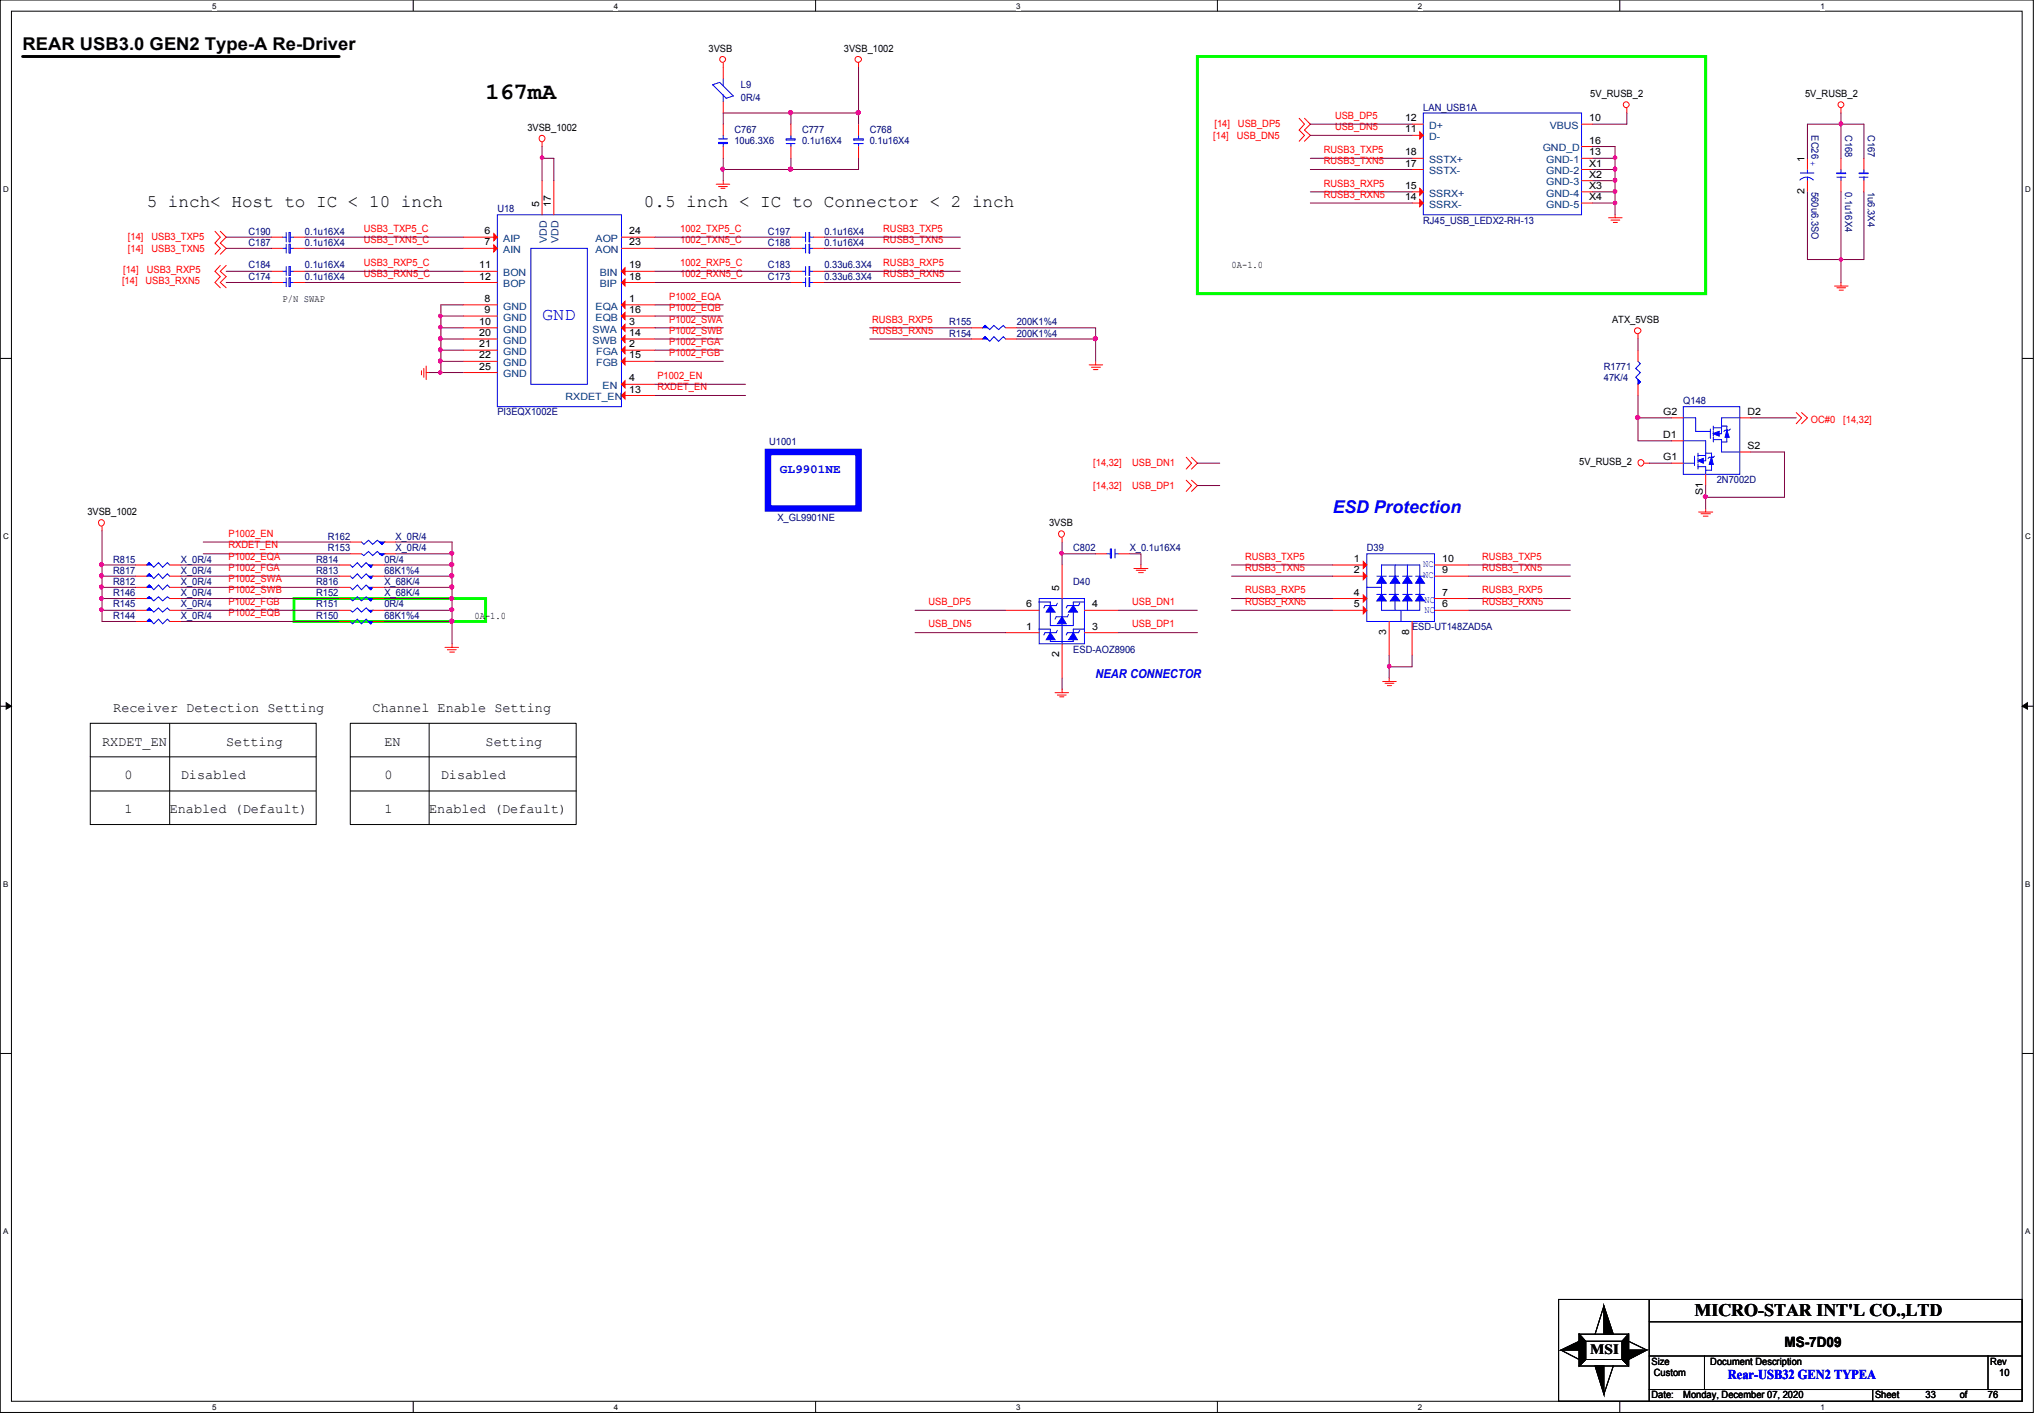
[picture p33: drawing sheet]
<svg xmlns="http://www.w3.org/2000/svg" width="294mm" height="204mm" viewBox="0 0 294 204" stroke-linecap="round" stroke-linejoin="round" font-family="sans-serif">
<defs><g id="words">
<text font-size="3.4" x="69.9" y="14.2">167mA</text>
<g font-size="2.5">
<text x="3.3" y="7.2">REAR USB3.0 GEN2 Type-A Re-Driver</text>
<text x="21.1" y="29.7">5 inch&lt; Host to IC &lt; 10 inch</text>
<text x="92.7" y="29.7">0.5 inch &lt; IC to Connector &lt; 2 inch</text>
<text x="243.9" y="189.3">MICRO-STAR INT'L CO.,LTD</text>
</g>
<g font-size="2.5" fill="#00f">
<text x="78" y="46">GND</text>
<text x="191.8" y="73.8">ESD Protection</text>
</g>
<g font-size="2">
<text x="228.9" y="194.7">MSI</text>
<text x="256.8" y="193.7">MS-7D09</text>
</g>
<g font-size="1.9">
<text x="14.7" y="107.3">RXDET_EN</text>
<text x="16.3" y="102.4">Receiver Detection Setting</text>
<text x="32.6" y="107.3">Setting</text>
<text x="53.6" y="102.4">Channel Enable Setting</text>
<text x="55.3" y="107.3">EN</text>
<text x="69.9" y="107.3">Setting</text>
<text x="17.9" y="112.1">0</text>
<text x="26" y="112.1">Disabled</text>
<text x="55.3" y="112.1">0</text>
<text x="63.5" y="112.1">Disabled</text>
<text x="17.9" y="117">1</text>
<text x="24.4" y="117">Enabled (Default)</text>
<text x="55.3" y="117">1</text>
<text x="61.8" y="117">Enabled (Default)</text>
</g>
<text font-size="1.9" fill="#00f" x="248.7" y="198.4">Rear-USB32 GEN2 TYPEA</text>
<g font-size="1.8" fill="#00f">
<text x="112.2" y="68.1">GL9901NE</text>
<text x="157.7" y="97.5">NEAR CONNECTOR</text>
</g>
<g font-size="1.4">
<text x="102" y="7.5">3VSB</text>
<text x="121.5" y="7.5">3VSB_1002</text>
<text x="202.2" y="17.4">12</text>
<text x="228.7" y="17.4">10</text>
<text x="228.9" y="14">5V_RUSB_2</text>
<text x="259.8" y="14">5V_RUSB_2</text>
<text x="75.9" y="18.8">3VSB_1002</text>
<text x="202.2" y="22.4">18</text>
<text x="202.2" y="24">17</text>
<text x="202.2" y="19">11</text>
<text x="228.7" y="22.4">13</text>
<text x="228.7" y="20.7">16</text>
<text x="228.7" y="24">X1</text>
<text x="259.7" y="23.3" transform="rotate(-90 259.7 23.3)">1</text>
<text x="77.6" y="29.8" transform="rotate(-90 77.6 29.8)">5</text>
<text x="79.3" y="29.8" transform="rotate(-90 79.3 29.8)">17</text>
<text x="202.2" y="27.2">15</text>
<text x="202.2" y="28.8">14</text>
<text x="228.7" y="25.6">X2</text>
<text x="228.7" y="27.2">X3</text>
<text x="228.7" y="28.8">X4</text>
<text x="259.7" y="27.9" transform="rotate(-90 259.7 27.9)">2</text>
<text x="69.7" y="33.7">6</text>
<text x="69.7" y="35.3">7</text>
<text x="90.5" y="33.7">24</text>
<text x="90.5" y="35.3">23</text>
<text x="69" y="38.6">11</text>
<text x="69" y="40.2">12</text>
<text x="90.5" y="40.2">18</text>
<text x="90.5" y="38.6">19</text>
<text x="177.2" y="38.6">0A-1.0</text>
<text x="40.7" y="43.5">P/N SWAP</text>
<text x="69" y="46.7">10</text>
<text x="69.7" y="43.4">8</text>
<text x="69.7" y="45">9</text>
<text x="90.5" y="43.4">1</text>
<text x="90.5" y="46.7">3</text>
<text x="90.5" y="45">16</text>
<text x="232" y="46.5">ATX_5VSB</text>
<text x="69" y="48.3">20</text>
<text x="69" y="53.2">25</text>
<text x="69" y="51.6">22</text>
<text x="69" y="50">21</text>
<text x="90.5" y="50">2</text>
<text x="90.5" y="48.3">14</text>
<text x="90.5" y="51.6">15</text>
<text x="90.5" y="54.9">4</text>
<text x="90.5" y="56.5">13</text>
<text x="239.4" y="59.7">G2</text>
<text x="251.5" y="59.7">D2</text>
<text x="239.4" y="63">D1</text>
<text x="251.5" y="64.6">S2</text>
<text x="227.3" y="66.9">5V_RUSB_2</text>
<text x="239.4" y="66.2">G1</text>
<text x="245.1" y="71.2" transform="rotate(-90 245.1 71.2)">S1</text>
<text x="12.6" y="74.1">3VSB_1002</text>
<text x="151" y="75.7">3VSB</text>
<text x="194.9" y="80.9">1</text>
<text x="194.9" y="82.5">2</text>
<text x="207.6" y="82.5">9</text>
<text x="207.6" y="80.9">10</text>
<text x="68.3" y="89.1">0A-1.0</text>
<text x="147.7" y="87.4">6</text>
<text x="152.4" y="85" transform="rotate(-90 152.4 85)">5</text>
<text x="157.2" y="87.4">4</text>
<text x="194.9" y="85.7">4</text>
<text x="194.9" y="87.4">5</text>
<text x="207.6" y="87.4">6</text>
<text x="207.6" y="85.7">7</text>
<text x="147.7" y="90.6">1</text>
<text x="152.4" y="94.6" transform="rotate(-90 152.4 94.6)">2</text>
<text x="157.2" y="90.6">3</text>
<text x="199.5" y="91.4" transform="rotate(-90 199.5 91.4)">3</text>
<text x="202.8" y="91.4" transform="rotate(-90 202.8 91.4)">8</text>
<text x="237.7" y="196.3">Size</text>
<text x="238" y="198">Custom</text>
<text x="246.2" y="196.3">Document Description</text>
<text x="286.5" y="196.3">Rev</text>
<text x="287.7" y="198">10</text>
<text x="237.7" y="201.2">Date:</text>
<text x="242.3" y="201.2">Monday, December 07, 2020</text>
<text x="269.9" y="201.2">Sheet</text>
<text x="277.2" y="201.2">33</text>
<text x="282.1" y="201.2">of</text>
<text x="286.1" y="201.2">76</text>
</g>
<g font-size="1.4" fill="#000080">
<text x="106.6" y="12.6">L9</text>
<text x="106.6" y="14.6">0R/4</text>
<text x="204.8" y="15.9">LAN_USB1A</text>
<text x="105.7" y="19.1">C767</text>
<text x="105.7" y="20.7">10u6.3X6</text>
<text x="115.4" y="19.1">C777</text>
<text x="115.4" y="20.7">0.1u16X4</text>
<text x="125.2" y="19.1">C768</text>
<text x="125.2" y="20.7">0.1u16X4</text>
<text x="260.7" y="19.5" transform="rotate(90 260.7 19.5)">EC26 +</text>
<text x="265.6" y="19.5" transform="rotate(90 265.6 19.5)">C168</text>
<text x="268.9" y="19.5" transform="rotate(90 268.9 19.5)">C167</text>
<text x="260.7" y="27.6" transform="rotate(90 260.7 27.6)">560u6.3SO</text>
<text x="265.6" y="27.6" transform="rotate(90 265.6 27.6)">0.1u16X4</text>
<text x="268.9" y="27.6" transform="rotate(90 268.9 27.6)">1u6.3X4</text>
<text x="35.8" y="33.8">C190</text>
<text x="35.8" y="35.4">C187</text>
<text x="43.9" y="33.8">0.1u16X4</text>
<text x="43.9" y="35.4">0.1u16X4</text>
<text x="71.6" y="30.5">U18</text>
<text x="110.5" y="35.4">C188</text>
<text x="110.5" y="33.8">C197</text>
<text x="118.7" y="35.4">0.1u16X4</text>
<text x="118.7" y="33.8">0.1u16X4</text>
<text x="204.8" y="32.2">RJ45_USB_LEDX2-RH-13</text>
<text x="35.8" y="40.3">C174</text>
<text x="35.8" y="38.6">C184</text>
<text x="43.9" y="40.3">0.1u16X4</text>
<text x="43.9" y="38.6">0.1u16X4</text>
<text x="110.5" y="40.3">C173</text>
<text x="110.5" y="38.6">C183</text>
<text x="118.7" y="40.3">0.33u6.3X4</text>
<text x="118.7" y="38.6">0.33u6.3X4</text>
<text x="136.6" y="46.7">R155</text>
<text x="146.3" y="46.7">200K1%4</text>
<text x="136.6" y="48.4">R154</text>
<text x="146.3" y="48.4">200K1%4</text>
<text x="230.8" y="53.3">R1771</text>
<text x="71.6" y="59.8">PI3EQX1002E</text>
<text x="230.8" y="54.9">47K/4</text>
<text x="242.3" y="58.2">Q148</text>
<text x="110.7" y="64">U1001</text>
<text x="247.1" y="69.5">2N7002D</text>
<text x="47.2" y="77.6">R162</text>
<text x="56.9" y="77.6">X_0R/4</text>
<text x="111.9" y="75">X_GL9901NE</text>
<text x="16.3" y="80.9">R815</text>
<text x="16.3" y="82.5">R817</text>
<text x="26" y="80.9">X_0R/4</text>
<text x="26" y="82.5">X_0R/4</text>
<text x="45.5" y="80.9">R814</text>
<text x="45.5" y="82.5">R813</text>
<text x="47.2" y="79.2">R153</text>
<text x="55.3" y="80.9">0R/4</text>
<text x="55.3" y="82.5">68K1%4</text>
<text x="56.9" y="79.2">X_0R/4</text>
<text x="154.5" y="79.2">C802</text>
<text x="162.6" y="79.2">X_0.1u16X4</text>
<text x="196.7" y="79.2">D39</text>
<text x="16.3" y="87.4">R145</text>
<text x="16.3" y="84.2">R812</text>
<text x="16.3" y="89.1">R144</text>
<text x="16.3" y="85.8">R146</text>
<text x="26" y="87.4">X_0R/4</text>
<text x="26" y="84.2">X_0R/4</text>
<text x="26" y="89.1">X_0R/4</text>
<text x="26" y="85.8">X_0R/4</text>
<text x="45.5" y="87.4">R151</text>
<text x="45.5" y="84.2">R816</text>
<text x="45.5" y="85.8">R152</text>
<text x="45.5" y="89.1">R150</text>
<text x="55.3" y="87.4">0R/4</text>
<text x="55.3" y="84.2">X_68K/4</text>
<text x="55.3" y="85.8">X_68K/4</text>
<text x="55.3" y="89.1">68K1%4</text>
<text x="154.5" y="84.2">D40</text>
<text x="154.5" y="93.9">ESD-AOZ8906</text>
<text x="203.2" y="90.7">ESD-UT148ZAD5A</text>
</g>
<g font-size="1.4" fill="#f00">
<text x="192.1" y="17.1">USB_DP5</text>
<text x="174.6" y="20">[14]</text>
<text x="174.8" y="18.3">[14]</text>
<text x="178" y="20">USB_DN5</text>
<text x="178.2" y="18.3">USB_DP5</text>
<text x="190.5" y="22">RUSB3_TXP5</text>
<text x="190.5" y="23.6">RUSB3_TXN5</text>
<text x="192.1" y="18.7">USB_DN5</text>
<text x="190.5" y="26.8">RUSB3_RXP5</text>
<text x="190.5" y="28.4">RUSB3_RXN5</text>
<text x="18.4" y="34.5">[14]</text>
<text x="21.8" y="34.5">USB3_TXP5</text>
<text x="52.4" y="35">USB3_TXN5_C</text>
<text x="52.4" y="33.4">USB3_TXP5_C</text>
<text x="97.9" y="35">1002_TXN5_C</text>
<text x="97.9" y="33.4">1002_TXP5_C</text>
<text x="127.1" y="35">RUSB3_TXN5</text>
<text x="127.1" y="33.4">RUSB3_TXP5</text>
<text x="17.6" y="40.9">[14]</text>
<text x="17.7" y="39.3">[14]</text>
<text x="18.4" y="36.2">[14]</text>
<text x="21" y="40.9">USB3_RXN5</text>
<text x="21.1" y="39.3">USB3_RXP5</text>
<text x="21.8" y="36.2">USB3_TXN5</text>
<text x="52.4" y="39.9">USB3_RXN5_C</text>
<text x="52.4" y="38.3">USB3_RXP5_C</text>
<text x="97.9" y="39.9">1002_RXN5_C</text>
<text x="97.9" y="38.3">1002_RXP5_C</text>
<text x="127.1" y="39.9">RUSB3_RXN5</text>
<text x="127.1" y="38.3">RUSB3_RXP5</text>
<text x="96.3" y="43.1">P1002_EQA</text>
<text x="96.3" y="46.4">P1002_SWA</text>
<text x="96.3" y="44.7">P1002_EQB</text>
<text x="125.5" y="46.4">RUSB3_RXP5</text>
<text x="96.3" y="49.6">P1002_FGA</text>
<text x="96.3" y="48">P1002_SWB</text>
<text x="96.3" y="51.2">P1002_FGB</text>
<text x="125.5" y="48">RUSB3_RXN5</text>
<text x="94.6" y="56.1">RXDET_EN</text>
<text x="94.6" y="54.5">P1002_EN</text>
<text x="260.6" y="60.8">OC#0</text>
<text x="265.3" y="60.8">[14,32]</text>
<text x="157.4" y="67.1">[14,32]</text>
<text x="157.4" y="70.4">[14,32]</text>
<text x="162.9" y="67.1">USB_DN1</text>
<text x="162.9" y="70.4">USB_DP1</text>
<text x="32.9" y="77.2">P1002_EN</text>
<text x="32.9" y="82.1">P1002_FGA</text>
<text x="32.9" y="78.9">RXDET_EN</text>
<text x="32.9" y="80.5">P1002_EQA</text>
<text x="32.9" y="83.7">P1002_SWA</text>
<text x="179.2" y="82.1">RUSB3_TXN5</text>
<text x="179.2" y="80.5">RUSB3_TXP5</text>
<text x="213.3" y="82.1">RUSB3_TXN5</text>
<text x="213.3" y="80.5">RUSB3_TXP5</text>
<text x="32.9" y="88.6">P1002_EQB</text>
<text x="32.9" y="87">P1002_FGB</text>
<text x="32.9" y="85.3">P1002_SWB</text>
<text x="133.6" y="87">USB_DP5</text>
<text x="162.9" y="87">USB_DN1</text>
<text x="179.2" y="85.3">RUSB3_RXP5</text>
<text x="179.2" y="87">RUSB3_RXN5</text>
<text x="213.3" y="85.3">RUSB3_RXP5</text>
<text x="213.3" y="87">RUSB3_RXN5</text>
<text x="133.6" y="90.3">USB_DN5</text>
<text x="162.9" y="90.3">USB_DP1</text>
</g>
<g font-size="1.4" fill="#004080">
<text x="205.7" y="23.5">SSTX+</text>
<text x="205.7" y="20.2">D-</text>
<text x="205.7" y="18.5">D+</text>
<text x="222" y="21.8">GND_D</text>
<text x="222.5" y="23.5">GND-1</text>
<text x="223.1" y="18.5">VBUS</text>
<text x="205.7" y="25.1">SSTX-</text>
<text x="205.7" y="28.3">SSRX+</text>
<text x="205.7" y="29.9">SSRX-</text>
<text x="222.5" y="25.1">GND-2</text>
<text x="222.5" y="26.7">GND-3</text>
<text x="222.5" y="28.3">GND-4</text>
<text x="222.5" y="29.9">GND-5</text>
<text x="72.4" y="34.8">AIP</text>
<text x="78.7" y="35" transform="rotate(-90 78.7 35)">VDD</text>
<text x="80.4" y="35" transform="rotate(-90 80.4 35)">VDD</text>
<text x="85.7" y="34.8">AOP</text>
<text x="72.4" y="39.7">BON</text>
<text x="72.4" y="36.4">AIN</text>
<text x="72.4" y="41.3">BOP</text>
<text x="85.7" y="36.4">AON</text>
<text x="86.3" y="41.3">BIP</text>
<text x="86.3" y="39.7">BIN</text>
<text x="72.4" y="47.8">GND</text>
<text x="72.4" y="44.5">GND</text>
<text x="72.4" y="46.1">GND</text>
<text x="85.3" y="47.8">SWA</text>
<text x="85.7" y="44.5">EQA</text>
<text x="85.7" y="46.1">EQB</text>
<text x="72.4" y="49.4">GND</text>
<text x="72.4" y="52.7">GND</text>
<text x="72.4" y="51.1">GND</text>
<text x="85.3" y="49.4">SWB</text>
<text x="85.8" y="51.1">FGA</text>
<text x="85.8" y="52.7">FGB</text>
<text x="72.4" y="54.3">GND</text>
<text x="81.4" y="57.6">RXDET_EN</text>
<text x="86.7" y="56">EN</text>
</g>
<g font-size="1.4" fill="#00f">
<text x="204.8" y="81.5">NC</text>
<text x="204.8" y="83.1">NC</text>
<text x="205" y="86.8">NC</text>
<text x="205" y="88.2">NC</text>
</g>
<g font-size="1.1">
<text x="30.5" y="1.3">5</text>
<text x="88.3" y="1.3">4</text>
<text x="146.3" y="1.3">3</text>
<text x="204.1" y="1.3">2</text>
<text x="262" y="1.3">1</text>
<text x=".5" y="27.6">D</text>
<text x="291.5" y="27.6">D</text>
<text x=".5" y="77.6">C</text>
<text x="291.5" y="77.6">C</text>
<text x=".5" y="127.6">B</text>
<text x="291.5" y="127.6">B</text>
<text x=".5" y="177.5">A</text>
<text x="291.5" y="177.5">A</text>
<text x="30.5" y="202.9">5</text>
<text x="88.3" y="202.9">4</text>
<text x="146.3" y="202.9">3</text>
<text x="204.1" y="202.9">2</text>
<text x="262" y="202.9">1</text>
</g>
</g></defs>
<path d="M0 0h292.7v203.2h-292.7zM1.6 1.6h289.4v200h-289.4z" fill="none" stroke="#000" stroke-width=".14"/>
<g fill="#fff">
<path d="M30.5 .3h.6v1.2h-.6z"/>
<path d="M30.5 201.9h.6v1.2h-.6z"/>
</g>
<path d="M59.5 0v1.6M59.5 201.6v1.6" fill="none" stroke="#000" stroke-width=".14"/>
<g fill="#fff">
<path d="M88.3 .3h.6v1.2h-.6z"/>
<path d="M88.3 201.9h.6v1.2h-.6z"/>
</g>
<path d="M117.4 0v1.6M117.4 201.6v1.6" fill="none" stroke="#000" stroke-width=".14"/>
<g fill="#fff">
<path d="M146.3 .3h.6v1.2h-.6z"/>
<path d="M146.3 201.9h.6v1.2h-.6z"/>
</g>
<path d="M175.2 0v1.6M175.2 201.6v1.6" fill="none" stroke="#000" stroke-width=".14"/>
<g fill="#fff">
<path d="M204.1 .3h.6v1.2h-.6z"/>
<path d="M204.1 201.9h.6v1.2h-.6z"/>
</g>
<path d="M233.1 0v1.6M233.1 201.6v1.6" fill="none" stroke="#000" stroke-width=".14"/>
<g fill="#fff">
<path d="M262 .3h.6v1.2h-.6z"/>
<path d="M262 201.9h.6v1.2h-.6z"/>
<path d="M.5 26.6h.7v1.3h-.7z"/>
<path d="M291.5 26.6h.7v1.3h-.7z"/>
<path d="M.5 76.5h.7v1.3h-.7z"/>
<path d="M291.5 76.5h.7v1.3h-.7z"/>
</g>
<path d="M0 51.6h1.6M291 51.6h1.7" fill="none" stroke="#000" stroke-width=".14"/>
<g fill="#fff">
<path d="M.5 126.6h.6v1.2h-.6z"/>
<path d="M291.5 126.6h.6v1.2h-.6z"/>
</g>
<path d="M0 101.6h1.6M.9 101.1l.7 .5-.7 .4zM291 101.6h1.7M291 101.6l.8-.5v.9z" fill="none" stroke="#000" stroke-width=".14"/>
<path d="M.9 101.1l.7 .5-.7 .4zM291 101.6l.8-.5v.9z" fill="#000"/>
<g fill="#fff">
<path d="M.5 176.5h.6v1.3h-.6z"/>
<path d="M291.5 176.5h.6v1.3h-.6z"/>
</g>
<g fill="none" stroke="#000" stroke-width=".14">
<path d="M13 113.8h32.5M13 108.9h32.5M13 104.1h32.5v14.5h-32.5zM24.4 104.1v14.5M50.4 113.8h32.5M50.4 108.9h32.5M50.4 104.1h32.5v14.5h-32.5zM61.8 104.1v14.5M0 151.6h1.6M291 151.6h1.7M224.3 186.9h66.7v14.7h-66.7zM224.7 194.2l2.6-1.2v1.2z"/>
<path d="M224.7 194.2l2.6 1.4M227.3 191.9l.9 1.1v2.6l-.9 .9zM227.3 191.9l.9 1.1M227.3 191.9h7.1v4.6h-7.1zM228.2 195.6l-.9 .9M228.2 193h5.3v2.6h-5.3zM229.6 196.5h1.2v4.1zM230.8 187.9l1.4 4h-1.4zM230.8 187.9l-1.2 4M232.2 196.5l-1.4 4.1M233.5 195.6l.9 .9M234.4 193l2.6 1.2"/>
<path d="M234.4 194.2h2.6l-2.6 1.4zM234.4 191.9v4.6l-.9-.9v-2.6zM234.4 191.9l-.9 1.1M237.4 199.9h53.6M237.4 195.1h53.6M237.4 190.2h53.6M237.4 186.9v14.7M245.3 195.1v4.8M269.5 199.9v1.7M286.1 195.1v4.8"/>
</g>
<path d="M3.3 8.1h45.5" fill="none" stroke="#000" stroke-width=".42"/>
<path d="M172.3 8.1h73.2v34.1h-73.2zM42.3 86.1h27.6v3.3h-27.6z" fill="none" stroke="#0f0" stroke-width=".42"/>
<g fill="none" stroke="#f00" stroke-width=".14">
<path d="M104.1 9.1v.6M104.1 17.9v1.6M123.6 9.1v.6M187 17l.7 .9-.7 .8 .7 .8-.7 .8M187.7 17l.9 .9-.9 .8 .9 .8-.9 .8M234.1 15.6v.7M265 15.6v.7M30.9 33.3l.8 .8-.8 .9 .8 .7-.8 .9M31.7 33.3l.9 .8-.9 .9 .9 .7-.9 .9M31.7 38.2l-.8 .8 .8 .8-.8 .8 .8 .8M32.6 38.2l-.9 .8 .9 .8-.9 .8 .9 .8M78 20.5v.6"/>
<path d="M103.1 26.5h1.9M103.4 26.8h1.3M103.8 27.1h.6M104.1 26v.5M104.1 21.1v1.7M113.8 39h1.6M117.1 39h1.6M203.2 22.8h1.7M203.2 24.4h1.7M231.5 31.3h2M231.9 31.7h1.2M232.2 32h.6"/>
<path d="M232.5 30.9v.4M260.1 22.8v1.6M260.1 26v1.6M265 22.8v1.6M265 26v1.6M60.7 53.3v.6M61 53v1.3M61.3 53.6h.5M61.3 52.7v1.9M113.8 40.6h1.6M117.1 40.6h1.6M156.8 52.5h1.9"/>
<path d="M157.1 52.8h1.3M157.4 53.2h.6M157.7 52v.5M235.8 48.1v.7M258.5 59.4l.8 .7-.8 .9M259.3 59.4l.8 .7-.8 .9M264 41.1h2M264.4 41.4h1.2M264.7 41.7h.6M265 40.6v.5M14.7 75.8v.6M152.9 77.4v.6"/>
<path d="M157.7 79.7h1.6M161 79.7h1.6M170.7 65.8l.8 .8-.8 .9M170.7 69.1l.8 .8-.8 .8M171.5 65.8l.8 .8-.8 .9M171.5 69.1l.8 .8-.8 .8M236.7 66.6h.7M244.5 73.7h2M244.8 73.9h1.4M245.2 74.3h.6M245.5 73.2v.5M64 93.1h2"/>
<path d="M64.4 93.5h1.3M64.7 93.8h.7M65.1 92.6v.5M151.8 99.7h2M152.2 100h1.3M152.9 99.1v.6M163.2 81.8h2M163.5 82h1.4M163.9 82.4h.7M164.2 81.3v.5M199 98h2M199.3 98.3h1.3"/>
<path d="M199.7 98.6h.6M199.9 97.5v.5M152.5 100.2h.6"/>
<circle cx="78" cy="19.9" r=".45"/>
<circle cx="104" cy="8.5" r=".42"/>
<circle cx="123.5" cy="8.5" r=".45"/>
<circle cx="234.1" cy="15.1" r=".42"/>
<circle cx="265" cy="15.1" r=".42"/>
<circle cx="235.7" cy="47.6" r=".45"/>
<circle cx="14.6" cy="75.2" r=".45"/>
<circle cx="152.8" cy="76.8" r=".45"/>
<circle cx="236.2" cy="66.6" r=".45"/>
</g>
<g fill="#000">
<path d="M224.7 194.2l2.6-1.2v1.2zM230.8 187.9l1.4 4h-1.4zM234.4 194.2h2.6l-2.6 1.4zM229.6 196.5h1.2v4.1z"/>
<path d="M227.3 191.9l.9 1.1v2.6l-.9 .9z" fill-rule="evenodd"/>
<path d="M227.3 191.9l.9 1.1v2.6l-.9 .9z" fill-rule="evenodd"/>
<path d="M227.3 191.9l.9 1.1v2.6l-.9 .9z" fill-rule="evenodd"/>
<path d="M234.4 191.9v4.6l-.9-.9v-2.6z" fill-rule="evenodd"/>
<path d="M234.4 191.9v4.6l-.9-.9v-2.6z" fill-rule="evenodd"/>
<path d="M234.4 191.9v4.6l-.9-.9v-2.6z" fill-rule="evenodd"/>
</g>
<g fill="none" stroke="#00f" stroke-width=".14">
<path d="M103.4 20h1.3M104.1 19.5v.5M204.9 16.3h22.7v14.6h-22.7zM103.4 20.5h1.3v.2h-1.3zM104.1 20.7v.4M115.4 39h.6M116 40v1.2M116 38.4v1.2M116.5 40v1.2zM116.5 38.4v1.2zM116.5 39h.6M259 25.9a1.33 1.33 0 0 1 2 0"/>
<path d="M259.1 24.9h2M260.1 25.5v.5M260.1 24.4v.5M264.4 24.9h1.2v.1h-1.2zM264.4 25.5h1.2M265 24.4v.5M265 25.5v.5M115.4 40.6h.6M116.5 40.6h.6M159.3 79.7h.5M159.8 79h.2v1.3h-.2zM160.5 79v1.3"/>
<path d="M160.5 79.7h.5"/>
</g>
<path d="M204.3 27.1l.6 .5-.6 .5z" fill="#f00"/>
<path d="M203.2 27.6h1.7M204.3 27.1l.6 .5-.6 .5z" fill="none" stroke="#f00" stroke-width=".14"/>
<path d="M204.3 28.7l.6 .5-.6 .5z" fill="#f00"/>
<path d="M227.6 17.9h1.6M203.2 29.2h1.7M204.3 28.7l.6 .5-.6 .5z" fill="none" stroke="#f00" stroke-width=".14"/>
<path d="M204.3 19l.6 .5-.6 .5z" fill="#f00"/>
<path d="M203.2 19.5h1.7M203.2 17.9h1.7M204.3 19l.6 .5-.6 .5zM227.6 22.8h1.6M227.6 21.1h1.6M227.6 24.4h1.6M227.6 26h1.6M227.6 27.6h1.6M227.6 29.2h1.6" fill="none" stroke="#f00" stroke-width=".14"/>
<path d="M244.4 66.3l.8-.3v.6z" fill-rule="evenodd" fill="#00f"/>
<g fill="none" stroke="#00f" stroke-width=".14">
<path d="M242.3 60.1h1.8v2h2.1M242.3 66.6h1.6M242.3 63.4h3.2v2.1M243.9 65.6v1.4M244.4 65.5h1.1M244.4 67.1h1.1M244.4 66.3l.8-.3v.6zM244.4 66v.6M244.4 66.8v.7M244.4 65.2v.6M245.5 65.2h.8v2.5h-.8M245.5 65.5v.8h-.3"/>
<path d="M246.6 65.8h-.6l-.2 .2M247.8 63.2v1.8M248.5 61.3v2.3"/>
</g>
<path d="M246.6 62.4l.8-.3v.6z" fill-rule="evenodd" fill="#00f"/>
<path d="M246.2 61.7v1.4M246.6 62.4l.8-.3v.6zM246.6 62.1v.6M246.6 61.3v.6M246.6 62.9v.7M246.6 63.2h1.2M247.8 63.6h.7M247.8 60.1v2.3h-.4M247.8 61.3h.7M248.3 61.9l-.2 .2" fill="none" stroke="#00f" stroke-width=".14"/>
<path d="M248.5 61.9l.4 1h-.6l.2-1h.2z" fill-rule="evenodd" fill="#00f"/>
<path d="M246.6 61.6h1.2M248.5 61.9l.4 1h-.6l.2-1h.2zM249 61.7l-.1 .2h-.6" fill="none" stroke="#00f" stroke-width=".14"/>
<path d="M246.3 65.8l.3 1h-.6l.3-1h.2z" fill-rule="evenodd" fill="#00f"/>
<path d="M242.3 58.5h8.1v9.7h-8.1zM245.5 67.1v1.1M246.3 65.8l.3 1h-.6l.3-1h.2zM246.8 65.6l-.2 .2M247.8 60.1h2.6M247.8 65h2.6M50.4 87.8l.4 .3 .6-.6 .6 .6 .7-.6 .7 .6 .2-.3" fill="none" stroke="#00f" stroke-width=".14"/>
<path d="M240.6 60.1h1.7M240.6 63.4h1.7M240.6 66.6h1.7M245.5 68.2v1.7M250.4 65h1.6M250.4 60.1h1.6" fill="none" stroke="#f00" stroke-width=".14"/>
<path d="M53 87.8h.6l-.2 .3z" fill-rule="evenodd" fill="#00f"/>
<path d="M21.1 87.8l.4-.3 .6 .6 .7-.6 .6 .6 .7-.6 .3 .3M53 87.8h.6l-.2 .3z" fill="none" stroke="#00f" stroke-width=".14"/>
<path d="M48.8 87.8h1.6M53.6 87.8h1.7" fill="none" stroke="#f00" stroke-width=".14"/>
<path d="M21.5 87.5l.3 .3h-.7l.4-.3 .3 .3z" fill-rule="evenodd" fill="#00f"/>
<path d="M21.5 87.5l.3 .3h-.7l.4-.3 .3 .3zM50.4 84.5l.4 .3 .6-.6 .6 .6 .7-.6 .7 .6 .2-.3" fill="none" stroke="#00f" stroke-width=".14"/>
<path d="M19.5 87.8h1.6M24.4 87.8h1.6" fill="none" stroke="#f00" stroke-width=".14"/>
<path d="M53 84.5h.6l-.2 .3z" fill-rule="evenodd" fill="#00f"/>
<path d="M41.2 40v1.2M41.6 40h.2v1.2h-.2zM40.7 40.6h.5M41.8 40.6h.5M21.1 81.3l.4-.4 .6 .7 .7-.7 .6 .7 .7-.7 .3 .4M53 84.5h.6l-.2 .3z" fill="none" stroke="#00f" stroke-width=".14"/>
<path d="M39.1 40.6h1.6M42.3 40.6h1.6M48.8 84.5h1.6M53.6 84.5h1.7" fill="none" stroke="#f00" stroke-width=".14"/>
<path d="M21.5 80.9l.3 .4h-.7l.4-.4 .3 .4z" fill-rule="evenodd" fill="#00f"/>
<path d="M21.1 84.5l.4-.3 .6 .6 .7-.6 .6 .6 .7-.6 .3 .3M21.5 80.9l.3 .4h-.7l.4-.4 .3 .4z" fill="none" stroke="#00f" stroke-width=".14"/>
<path d="M19.5 81.3h1.6M24.4 81.3h1.6" fill="none" stroke="#f00" stroke-width=".14"/>
<path d="M21.5 84.2l.3 .3h-.7l.4-.3 .3 .3z" fill-rule="evenodd" fill="#00f"/>
<path d="M21.5 84.2l.3 .3h-.7l.4-.3 .3 .3zM50.4 81.3l.4 .3 .6-.7 .6 .7 .7-.7 .7 .7 .2-.3" fill="none" stroke="#00f" stroke-width=".14"/>
<path d="M19.5 84.5h1.6M24.4 84.5h1.6" fill="none" stroke="#f00" stroke-width=".14"/>
<path d="M53 81.3h.6l-.2 .3z" fill-rule="evenodd" fill="#00f"/>
<path d="M40.7 39h.5M41.2 38.4v1.2M41.6 38.4h.2v1.2h-.2zM41.8 39h.5M21.1 89.4l.4-.3 .6 .6 .7-.6 .6 .6 .7-.6 .3 .3M53 81.3h.6l-.2 .3z" fill="none" stroke="#00f" stroke-width=".14"/>
<path d="M39.1 39h1.6M42.3 39h1.6M48.8 81.3h1.6M53.6 81.3h1.7" fill="none" stroke="#f00" stroke-width=".14"/>
<path d="M21.5 89.1l.3 .3h-.7l.4-.3 .3 .3z" fill-rule="evenodd" fill="#00f"/>
<path d="M235.8 52l.3 .3-.7 .7 .7 .6-.7 .7 .7 .7-.3 .3M21.5 89.1l.3 .3h-.7l.4-.3 .3 .3z" fill="none" stroke="#00f" stroke-width=".14"/>
<path d="M19.5 89.4h1.6M24.4 89.4h1.6" fill="none" stroke="#f00" stroke-width=".14"/>
<path d="M235.8 54.6l.3 .4-.3 .3v-.7l.3 .4z" fill-rule="evenodd" fill="#00f"/>
<path d="M235.8 54.6l.3 .4-.3 .3v-.7l.3 .4zM151.2 89.4h.1" fill="none" stroke="#00f" stroke-width=".14"/>
<path d="M235.8 55.3v1.6M235.8 50.4v1.6" fill="none" stroke="#f00" stroke-width=".14"/>
<path d="M152.9 88.7l.6 1h-1.3z" fill-rule="evenodd" fill="#00f"/>
<path d="M149.6 86.1h6.5v6.5h-6.5zM152.9 88.7l.6 1h-1.3z" fill="none" stroke="#00f" stroke-width=".14"/>
<path d="M154.5 87.1l.6 1h-1.3z" fill-rule="evenodd" fill="#00f"/>
<path d="M154.5 87.1l.6 1h-1.3z" fill="none" stroke="#00f" stroke-width=".14"/>
<path d="M151.2 91l.6 1h-1.2z" fill-rule="evenodd" fill="#00f"/>
<path d="M151.2 91l.6 1h-1.2z" fill="none" stroke="#00f" stroke-width=".14"/>
<path d="M151.2 87.1l.6 1h-1.2z" fill-rule="evenodd" fill="#00f"/>
<path d="M150.4 91h1.6M150.4 87.1l-.2 .4M151.2 87.1l.6 1h-1.2zM151.2 92.3h1.7M152 88.7h1.6M152.2 86.8l-.2 .3M153.6 91h1.6M153.6 87.1l-.1 .4M155.4 86.8l-.2 .3" fill="none" stroke="#00f" stroke-width=".14"/>
<path d="M154.5 91l.6 1h-1.3z" fill-rule="evenodd" fill="#00f"/>
<g fill="none" stroke="#00f" stroke-width=".14">
<path d="M122.9 20h1.3v.2h-1.3zM123.6 19.5v.5M122.9 20.7h1.3M123.6 20.7v.4M267.6 24.9h1.3v.1h-1.3zM267.6 25.5h1.3M268.3 24.4v.5M268.3 25.5v.5M196.7 79.7h9.8v9.7h-9.8zM149.6 86.6h1.6v.5M149.6 90.5h1.6v.7M150.4 87.1h1.6"/>
<path d="M150.4 91l-.2 .4M151.2 88.1v1.9h3.3v-1.9M151.2 92v.3M152 88.7l-.2 .4M152.2 90.7l-.2 .3M152.9 86.1v3M152.9 89.7v2.9M153.6 87.1h1.6M153.6 91l-.1 .4M153.8 88.4l-.2 .3M154.5 91l.6 1h-1.3zM154.5 92v.3h-1.6"/>
<path d="M155.4 90.7l-.2 .3M156.1 90.5h-1.6v.7M156.1 86.6h-1.6v.5"/>
</g>
<path d="M123.6 17.9v1.6M123.6 21.1v1.7M268.3 22.8v1.6M268.3 26v1.6M144.7 87.8h4.9M144.7 91h4.9M152.9 81.3v4.8M152.9 92.6v4.9M156.1 91h4.9M156.1 87.8h4.9" fill="none" stroke="#f00" stroke-width=".14"/>
<path d="M202.6 82.9l.6 1h-1.3z" fill-rule="evenodd" fill="#00f"/>
<path d="M202.6 82.9l.6 1h-1.3z" fill="none" stroke="#00f" stroke-width=".14"/>
<path d="M202.6 85.5l.6 .9h-1.3z" fill-rule="evenodd" fill="#00f"/>
<path d="M202.6 85.5l.6 .9h-1.3z" fill="none" stroke="#00f" stroke-width=".14"/>
<path d="M204.3 82.9l.7 1h-1.2z" fill-rule="evenodd" fill="#00f"/>
<path d="M204.3 82.9l.7 1h-1.2z" fill="none" stroke="#00f" stroke-width=".14"/>
<path d="M204.3 85.5l.7 .9h-1.2z" fill-rule="evenodd" fill="#00f"/>
<path d="M204.3 85.5l.7 .9h-1.2z" fill="none" stroke="#00f" stroke-width=".14"/>
<path d="M198.8 82.9l.7 1h-1.3z" fill-rule="evenodd" fill="#00f"/>
<path d="M198.8 82.9l.7 1h-1.3z" fill="none" stroke="#00f" stroke-width=".14"/>
<path d="M198.8 85.5l.7 .9h-1.3z" fill-rule="evenodd" fill="#00f"/>
<path d="M198.8 85.5l.7 .9h-1.3z" fill="none" stroke="#00f" stroke-width=".14"/>
<path d="M200.8 82.9l.7 1h-1.4z" fill-rule="evenodd" fill="#00f"/>
<path d="M200.8 82.9l.7 1h-1.4z" fill="none" stroke="#00f" stroke-width=".14"/>
<path d="M200.8 85.5l.7 .9h-1.4z" fill-rule="evenodd" fill="#00f"/>
<g fill="none" stroke="#00f" stroke-width=".14">
<path d="M196.7 84.5h2.1M198.2 82.9h1.3M198.2 85.5h1.3M198.8 81.3h5.5v6.5h-5.5zM199.9 82.9h1.4M199.9 85.5h1.4M200.8 85.5l.7 .9h-1.4zM200.8 81.3v6.5M201.6 87.8v1.6M201.9 82.9h1.3M201.9 85.5h1.3M202.6 81.3v6.5"/>
<path d="M203.8 82.9h1.2M203.8 85.5h1.2"/>
</g>
<path d="M206.5 87.8h4.9" fill="none" stroke="#f00" stroke-width=".14"/>
<path d="M196.2 80.8l.5 .5-.5 .5z" fill="#f00"/>
<path d="M191.8 81.3h4.9M196.2 80.8l.5 .5-.5 .5z" fill="none" stroke="#f00" stroke-width=".14"/>
<path d="M196.2 85.6l.5 .5-.5 .5z" fill="#f00"/>
<path d="M191.8 86.1h4.9M196.2 85.6l.5 .5-.5 .5z" fill="none" stroke="#f00" stroke-width=".14"/>
<path d="M196.2 82.4l.5 .5-.5 .5z" fill="#f00"/>
<path d="M191.8 82.9h4.9M196.2 82.4l.5 .5-.5 .5zM199.9 89.4v4.8" fill="none" stroke="#f00" stroke-width=".14"/>
<path d="M196.2 87.3l.5 .5-.5 .5z" fill="#f00"/>
<path d="M39.1 34.1h1.6M42.3 34.1h1.6M191.8 87.8h4.9M196.2 87.3l.5 .5-.5 .5zM203.2 89.4v4.8M206.5 86.1h4.9M206.5 82.9h4.9M206.5 81.3h4.9" fill="none" stroke="#f00" stroke-width=".14"/>
<path d="M40.7 34.1h.5M41.2 33.4v1.4M41.6 33.4h.2v1.4h-.2zM41.8 34.1h.5M50.4 86.1l.4 .3 .6-.5 .6 .5 .7-.5 .7 .5 .2-.3" fill="none" stroke="#00f" stroke-width=".14"/>
<path d="M53 86.1h.6l-.2 .3z" fill-rule="evenodd" fill="#00f"/>
<path d="M52 78l.4 .3 .6-.6 .6 .6 .7-.6 .7 .6 .3-.3M53 86.1h.6l-.2 .3z" fill="none" stroke="#00f" stroke-width=".14"/>
<path d="M48.8 86.1h1.6M53.6 86.1h1.7" fill="none" stroke="#f00" stroke-width=".14"/>
<path d="M54.7 78h.6l-.3 .3z" fill-rule="evenodd" fill="#00f"/>
<path d="M54.7 78h.6l-.3 .3zM21.1 82.9l.4-.3 .6 .6 .7-.6 .6 .6 .7-.6 .3 .3" fill="none" stroke="#00f" stroke-width=".14"/>
<path d="M50.4 78h1.6M55.3 78h1.6" fill="none" stroke="#f00" stroke-width=".14"/>
<path d="M21.5 82.6l.3 .3h-.7l.4-.3 .3 .3z" fill-rule="evenodd" fill="#00f"/>
<path d="M21.5 82.6l.3 .3h-.7l.4-.3 .3 .3zM50.4 89.4l.4 .3 .6-.6 .6 .6 .7-.6 .7 .6 .2-.3" fill="none" stroke="#00f" stroke-width=".14"/>
<path d="M19.5 82.9h1.6M24.4 82.9h1.6" fill="none" stroke="#f00" stroke-width=".14"/>
<path d="M53 89.4h.6l-.2 .3z" fill-rule="evenodd" fill="#00f"/>
<path d="M40.7 35.7h.5M41.2 35.1v1.3M41.6 35.1h.2v1.3h-.2zM41.8 35.7h.5M21.1 86.1l.4-.2 .6 .5 .7-.5 .6 .5 .7-.5 .3 .2M53 89.4h.6l-.2 .3z" fill="none" stroke="#00f" stroke-width=".14"/>
<path d="M39.1 35.7h1.6M42.3 35.7h1.6M48.8 89.4h1.6M53.6 89.4h1.7" fill="none" stroke="#f00" stroke-width=".14"/>
<path d="M21.1 86.1l.4-.2 .3 .2-.3-.2 .3 .2z" fill-rule="evenodd" fill="#00f"/>
<path d="M52 79.7l.4 .2 .6-.6 .6 .6 .7-.6 .7 .6 .3-.2M21.1 86.1l.4-.2 .3 .2-.3-.2 .3 .2z" fill="none" stroke="#00f" stroke-width=".14"/>
<path d="M19.5 86.1h1.6M24.4 86.1h1.6" fill="none" stroke="#f00" stroke-width=".14"/>
<path d="M110.5 65h13.1v8.2h-13.1z" fill="none" stroke="#00f" stroke-width=".93"/>
<path d="M54.7 79.7h.6l-.3 .2z" fill-rule="evenodd" fill="#00f"/>
<path d="M71.6 30.9h17.8v27.6h-17.8zM76.4 35.7h8.1v19.6h-8.1zM54.7 79.7h.6l-.3 .2z" fill="none" stroke="#00f" stroke-width=".14"/>
<path d="M50.4 79.7h1.6M55.3 79.7h1.6" fill="none" stroke="#f00" stroke-width=".14"/>
<path d="M89.4 40.6l.6-.5v1z" fill="#f00"/>
<path d="M89.4 40.6l.6-.5v1zM89.4 40.6h4.9" fill="none" stroke="#f00" stroke-width=".14"/>
<path d="M89.4 43.9l.6-.5v1z" fill="#f00"/>
<path d="M89.4 43.9l.6-.5v1zM89.4 43.9h4.9" fill="none" stroke="#f00" stroke-width=".14"/>
<path d="M89.4 50.4l.6-.5v1z" fill="#f00"/>
<path d="M89.4 50.4l.6-.5v1zM89.4 50.4h4.9" fill="none" stroke="#f00" stroke-width=".14"/>
<path d="M89.4 39l.6-.5v1z" fill="#f00"/>
<path d="M78 26v4.9M89.4 39l.6-.5v1zM89.4 39h4.9" fill="none" stroke="#f00" stroke-width=".14"/>
<path d="M71.1 33.6l.5 .5-.5 .5z" fill="#f00"/>
<path d="M66.7 34.1h4.9M66.7 39h4.9M71.1 33.6l.5 .5-.5 .5zM66.7 48.8h4.9M66.7 53.6h4.9M66.7 47.2h4.9" fill="none" stroke="#f00" stroke-width=".14"/>
<path d="M89.4 48.8l.6-.5v1z" fill="#f00"/>
<path d="M89.4 48.8l.6-.5v1zM89.4 48.8h4.9" fill="none" stroke="#f00" stroke-width=".14"/>
<path d="M89.4 52l.6-.5v1z" fill="#f00"/>
<path d="M89.4 52l.6-.5v1zM89.4 52h4.9" fill="none" stroke="#f00" stroke-width=".14"/>
<path d="M89.4 47.2l.6-.5v1z" fill="#f00"/>
<path d="M89.4 47.2l.6-.5v1zM89.4 47.2h4.9" fill="none" stroke="#f00" stroke-width=".14"/>
<path d="M89.4 55.3l.6-.5v1z" fill="#f00"/>
<path d="M89.4 55.3l.6-.5v1zM89.4 55.3h4.9" fill="none" stroke="#f00" stroke-width=".14"/>
<path d="M71.1 35.2l.5 .5-.5 .5z" fill="#f00"/>
<path d="M66.7 35.7h4.9M71.1 35.2l.5 .5-.5 .5zM66.7 43.9h4.9M66.7 40.6h4.9" fill="none" stroke="#f00" stroke-width=".14"/>
<path d="M89.4 56.9l.6-.5v1z" fill="#f00"/>
<path d="M89.4 34.1h4.9M89.4 35.7h4.9M89.4 56.9l.6-.5v1zM89.4 56.9h4.9" fill="none" stroke="#f00" stroke-width=".14"/>
<path d="M89.4 45.5l.6-.5v1z" fill="#f00"/>
<path d="M113.8 17.9v1.6M79.7 26v4.9M113.8 35.7h1.6M113.8 21.1v1.7M117.1 35.7h1.6M66.7 52h4.9M66.7 50.4h4.9M66.7 45.5h4.9M89.4 45.5l.6-.5v1zM89.4 45.5h4.9" fill="none" stroke="#f00" stroke-width=".14"/>
<path d="M113.2 20h1.2v.2h-1.2zM113.8 19.5v.5M113.2 20.7h1.2M113.8 20.7v.4M115.4 35.7h.6M116 35.1v1.3M116.5 35.1v1.3zM116.5 35.7h.6M141.4 48.8l.4-.4 .7 .7 .5-.7 .7 .7 .7-.7 .3 .4" fill="none" stroke="#00f" stroke-width=".14"/>
<path d="M141.8 48.4l.3 .4h-.7l.4-.4 .3 .4z" fill-rule="evenodd" fill="#00f"/>
<path d="M141.8 48.4l.3 .4h-.7l.4-.4 .3 .4zM50.4 82.9l.4 .3 .6-.6 .6 .6 .7-.6 .7 .6 .2-.3" fill="none" stroke="#00f" stroke-width=".14"/>
<path d="M139.8 48.8h1.6M144.7 48.8h1.6" fill="none" stroke="#f00" stroke-width=".14"/>
<path d="M53 82.9h.6l-.2 .3z" fill-rule="evenodd" fill="#00f"/>
<path d="M102.6 12.2l1-.3 1.9 1.9-1 .3zM104.1 11.3h.1M104.1 11.3v1.1M104.1 13.6v1M115.4 34.1h.6M116 33.4v1.4M116.5 33.4v1.4zM116.5 34.1h.6M141.4 47.2l.4-.4 .7 .6 .5-.6 .7 .6 .7-.6 .3 .4M53 82.9h.6l-.2 .3z" fill="none" stroke="#00f" stroke-width=".14"/>
<path d="M104.1 9.7v1.6M104.1 14.6v1.7M113.8 34.1h1.6M117.1 34.1h1.6M48.8 82.9h1.6M53.6 82.9h1.7" fill="none" stroke="#f00" stroke-width=".14"/>
<path d="M141.8 46.8l.3 .4h-.7l.4-.4 .3 .4z" fill-rule="evenodd" fill="#00f"/>
<path d="M141.8 46.8l.3 .4h-.7l.4-.4 .3 .4z" fill="none" stroke="#00f" stroke-width=".14"/>
<path d="M139.8 47.2h1.6M144.7 47.2h1.6" fill="none" stroke="#f00" stroke-width=".14"/>
<path d="M203.2 94.2v1.7h-3.3v1.6" fill="none" stroke="#800040" stroke-width=".14"/>
<path d="M199.7 95.7l.2-.1 .3 .2-.3 .3-.1-.1z" fill-rule="evenodd" fill="#f0f"/>
<path d="M199.7 95.7l.2-.1 .3 .2-.3 .3-.1-.1z" fill="none" stroke="#f0f" stroke-width=".14"/>
<path d="M268.3 17.9h-3.3v4.9M265 37.3h3.3M265 27.6v9.7M265 37.3v3.3M199.9 94.2v1.7" fill="none" stroke="#800040" stroke-width=".14"/>
<path d="M264.8 37.1h.3l.1 .2-.2 .3-.3-.3z" fill-rule="evenodd" fill="#f0f"/>
<path d="M264.8 37.1h.3l.1 .2-.2 .3-.3-.3z" fill="none" stroke="#f0f" stroke-width=".14"/>
<path d="M265 16.3v1.6" fill="none" stroke="#800040" stroke-width=".14"/>
<circle cx="264.9" cy="17.8" r=".28" fill="#f0f"/>
<circle cx="264.9" cy="17.8" r=".28" fill="none" stroke="#f0f" stroke-width=".14"/>
<path d="M268.3 17.9v4.9M268.3 27.6v9.7M14.7 87.8v1.6h4.8M26 89.4h22.8M55.3 89.4h9.8M65.1 87.8v1.6M65.1 89.4v3.2" fill="none" stroke="#800040" stroke-width=".14"/>
<circle cx="65" cy="89.4" r=".31" fill="#f0f"/>
<circle cx="65" cy="89.4" r=".31" fill="none" stroke="#f0f" stroke-width=".14"/>
<path d="M26 82.9h22.8M55.3 82.9h9.8" fill="none" stroke="#800040" stroke-width=".14"/>
<circle cx="65" cy="82.8" r=".31" fill="#f0f"/>
<circle cx="65" cy="82.8" r=".31" fill="none" stroke="#f0f" stroke-width=".14"/>
<path d="M14.7 76.4v4.9" fill="none" stroke="#800040" stroke-width=".14"/>
<circle cx="14.6" cy="81.2" r=".28" fill="#f0f"/>
<circle cx="14.6" cy="81.2" r=".28" fill="none" stroke="#f0f" stroke-width=".14"/>
<path d="M14.7 82.9h4.8" fill="none" stroke="#800040" stroke-width=".14"/>
<circle cx="14.6" cy="82.8" r=".28" fill="#f0f"/>
<circle cx="14.6" cy="82.8" r=".28" fill="none" stroke="#f0f" stroke-width=".14"/>
<path d="M14.7 87.8h4.8M26 87.8h22.8M55.3 87.8h9.8" fill="none" stroke="#800040" stroke-width=".14"/>
<circle cx="65" cy="87.7" r=".28" fill="#f0f"/>
<circle cx="65" cy="87.7" r=".28" fill="none" stroke="#f0f" stroke-width=".14"/>
<path d="M152.9 78v1.7h4.8M14.7 82.9v1.6M65.1 82.9v1.6M152.9 97.5v1.6M177.3 82.9h14.5M177.3 81.3h14.5M177.3 86.1h14.5M177.3 87.8h14.5M211.4 82.9h14.6M211.4 81.3h14.6M211.4 86.1h14.6M211.4 87.8h14.6" fill="none" stroke="#800040" stroke-width=".14"/>
<path d="M152.6 79.4l.2-.1 .2 .3-.2 .2-.2-.1z" fill-rule="evenodd" fill="#f0f"/>
<path d="M152.6 79.4l.2-.1 .2 .3-.2 .2-.2-.1z" fill="none" stroke="#f0f" stroke-width=".14"/>
<g fill="none" stroke="#800040" stroke-width=".14">
<path d="M260.1 17.9h4.9M78 22.8h1.7v3.2M78 21.1v1.7M78 22.8v3.2M260.1 37.3h4.9M152.9 79.7v1.6M162.6 79.7h1.6v1.6M172.3 66.6h3.3M172.3 69.9h3.3M131.7 91h13M131.7 87.8h13M161 87.8h11.3"/>
<path d="M161 91h11.3"/>
</g>
<path d="M77.8 22.5l.2-.1 .3 .3-.3 .2-.2-.1z" fill-rule="evenodd" fill="#f0f"/>
<path d="M77.8 22.5l.2-.1 .3 .3-.3 .2-.2-.1z" fill="none" stroke="#f0f" stroke-width=".14"/>
<path d="M29.2 78h21.2M29.2 79.7h21.2M56.9 78h8.2v1.7M56.9 79.7h8.2M65.1 79.7v1.6" fill="none" stroke="#800040" stroke-width=".14"/>
<circle cx="65" cy="79.6" r=".28" fill="#f0f"/>
<circle cx="65" cy="79.6" r=".28" fill="none" stroke="#f0f" stroke-width=".14"/>
<path d="M61.8 53.6h4.9M63.5 52h3.2M63.5 50.4h3.2M94.3 56.9h13M94.3 55.3h13" fill="none" stroke="#800040" stroke-width=".14"/>
<circle cx="63.3" cy="50.3" r=".28" fill="#f0f"/>
<circle cx="63.3" cy="50.3" r=".28" fill="none" stroke="#f0f" stroke-width=".14"/>
<path d="M63.5 47.2v1.6h3.2M63.5 47.2h3.2M66.7 45.5h-3.2v1.7" fill="none" stroke="#800040" stroke-width=".14"/>
<circle cx="63.3" cy="48.7" r=".28" fill="#f0f"/>
<circle cx="63.3" cy="48.7" r=".28" fill="none" stroke="#f0f" stroke-width=".14"/>
<path d="M63.1 46.9l.3-.1 .2 .3-.2 .2-.2-.1z" fill-rule="evenodd" fill="#f0f"/>
<path d="M63.1 46.9l.3-.1 .2 .3-.2 .2-.2-.1z" fill="none" stroke="#f0f" stroke-width=".14"/>
<path d="M63.5 48.8v3.2M66.7 43.9h-3.2v1.6" fill="none" stroke="#800040" stroke-width=".14"/>
<path d="M63.1 45.3l.3-.1 .2 .3-.2 .2-.2-.1z" fill-rule="evenodd" fill="#f0f"/>
<path d="M63.1 45.3l.3-.1 .2 .3-.2 .2-.2-.1z" fill="none" stroke="#f0f" stroke-width=".14"/>
<path d="M63.5 52v1.6" fill="none" stroke="#800040" stroke-width=".14"/>
<path d="M63.1 53.5l.3-.2 .2 .3-.2 .2h-.2z" fill-rule="evenodd" fill="#f0f"/>
<path d="M63.1 53.5l.3-.2 .2 .3-.2 .2h-.2z" fill="none" stroke="#f0f" stroke-width=".14"/>
<circle cx="63.3" cy="51.9" r=".28" fill="#f0f"/>
<circle cx="63.3" cy="51.9" r=".28" fill="none" stroke="#f0f" stroke-width=".14"/>
<g fill="none" stroke="#800040" stroke-width=".14">
<path d="M32.6 39h6.5M32.6 35.7h6.5M32.6 34.1h6.5M43.9 39h22.8M43.9 35.7h22.8M43.9 34.1h22.8M94.3 35.7h19.5M94.3 34.1h19.5M94.3 39h19.5M118.7 35.7h19.5M118.7 34.1h19.5M118.7 39h19.5"/>
<path d="M32.6 40.6h6.5M43.9 40.6h22.8M94.3 40.6h19.5M118.7 40.6h19.5M146.3 47.2h11.4v1.6h-11.4"/>
</g>
<circle cx="157.6" cy="48.7" r=".31" fill="#f0f"/>
<circle cx="157.6" cy="48.7" r=".31" fill="none" stroke="#f0f" stroke-width=".14"/>
<path d="M94.3 43.9h9.8M125.2 47.2h14.6M125.2 48.8h14.6M157.7 48.8v3.2M14.7 81.3h4.8M26 81.3h22.8M55.3 81.3h9.8" fill="none" stroke="#800040" stroke-width=".14"/>
<circle cx="65" cy="81.2" r=".31" fill="#f0f"/>
<circle cx="65" cy="81.2" r=".31" fill="none" stroke="#f0f" stroke-width=".14"/>
<path d="M94.3 50.4h9.8M94.3 47.2h9.8M14.7 84.5h4.8M14.7 81.3v1.6M65.1 81.3v1.6" fill="none" stroke="#800040" stroke-width=".14"/>
<circle cx="14.6" cy="84.4" r=".28" fill="#f0f"/>
<circle cx="14.6" cy="84.4" r=".28" fill="none" stroke="#f0f" stroke-width=".14"/>
<path d="M26 84.5h22.8M55.3 84.5h9.8" fill="none" stroke="#800040" stroke-width=".14"/>
<circle cx="65" cy="84.4" r=".31" fill="#f0f"/>
<circle cx="65" cy="84.4" r=".31" fill="none" stroke="#f0f" stroke-width=".14"/>
<path d="M94.3 48.8h9.8M14.7 84.5v1.6h4.8M26 86.1h22.8M65.1 84.5v1.6h-9.8" fill="none" stroke="#800040" stroke-width=".14"/>
<circle cx="65" cy="86.1" r=".28" fill="#f0f"/>
<circle cx="65" cy="86.1" r=".28" fill="none" stroke="#f0f" stroke-width=".14"/>
<path d="M14.7 86.1v1.7M65.1 86.1v1.7" fill="none" stroke="#800040" stroke-width=".14"/>
<path d="M14.5 87.5h.3l.1 .2-.3 .3-.3-.3z" fill-rule="evenodd" fill="#f0f"/>
<path d="M14.5 87.5h.3l.1 .2-.3 .3-.3-.3z" fill="none" stroke="#f0f" stroke-width=".14"/>
<path d="M14.5 85.9h.3l.1 .2-.3 .3-.3-.3z" fill-rule="evenodd" fill="#f0f"/>
<path d="M14.5 85.9h.3l.1 .2-.3 .3-.3-.3z" fill="none" stroke="#f0f" stroke-width=".14"/>
<path d="M113.8 16.3h9.8M104.1 24.4h9.7M123.6 22.8v1.6M94.3 45.5h9.8M94.3 52h9.8" fill="none" stroke="#800040" stroke-width=".14"/>
<circle cx="113.8" cy="24.3" r=".31" fill="#f0f"/>
<circle cx="113.8" cy="24.3" r=".31" fill="none" stroke="#f0f" stroke-width=".14"/>
<circle cx="104" cy="24.3" r=".28" fill="#f0f"/>
<circle cx="104" cy="24.3" r=".28" fill="none" stroke="#f0f" stroke-width=".14"/>
<path d="M113.8 16.3h-9.7v1.6M104.1 22.8v1.6M113.8 22.8v1.6" fill="none" stroke="#800040" stroke-width=".14"/>
<circle cx="113.8" cy="16.2" r=".31" fill="#f0f"/>
<circle cx="113.8" cy="16.2" r=".31" fill="none" stroke="#f0f" stroke-width=".14"/>
<path d="M113.8 16.3v1.6M104.1 24.4v1.6M113.8 24.4h9.8M229.2 21.1h3.3v1.7M229.2 22.8h3.3M232.5 22.8v1.6" fill="none" stroke="#800040" stroke-width=".14"/>
<path d="M232.2 22.5l.3-.1 .2 .3-.2 .2-.2-.1z" fill-rule="evenodd" fill="#f0f"/>
<path d="M232.2 22.5l.3-.1 .2 .3-.2 .2-.2-.1z" fill="none" stroke="#f0f" stroke-width=".14"/>
<circle cx="232.4" cy="24.3" r=".28" fill="#f0f"/>
<circle cx="232.4" cy="24.3" r=".28" fill="none" stroke="#f0f" stroke-width=".14"/>
<path d="M229.2 26h3.3v1.6" fill="none" stroke="#800040" stroke-width=".14"/>
<circle cx="232.4" cy="27.5" r=".28" fill="#f0f"/>
<circle cx="232.4" cy="27.5" r=".28" fill="none" stroke="#f0f" stroke-width=".14"/>
<circle cx="232.4" cy="25.9" r=".28" fill="#f0f"/>
<circle cx="232.4" cy="25.9" r=".28" fill="none" stroke="#f0f" stroke-width=".14"/>
<path d="M229.2 24.4h3.3v1.6M229.2 29.2h3.3v1.7M229.2 27.6h3.3v1.6" fill="none" stroke="#800040" stroke-width=".14"/>
<path d="M232.2 29.1l.3-.1 .2 .2-.2 .3-.2-.1z" fill-rule="evenodd" fill="#f0f"/>
<path d="M232.2 29.1l.3-.1 .2 .2-.2 .3-.2-.1z" fill="none" stroke="#f0f" stroke-width=".14"/>
<path d="M188.6 19.5h14.6M188.6 17.9h14.6M234.1 16.3v1.6h-4.9M260.1 17.9v4.9M188.6 22.8h14.6M188.6 24.4h14.6M188.6 27.6h14.6M188.6 29.2h14.6M260.1 27.6v9.7M235.8 56.9v3.2h4.8M245.5 69.9v1.6" fill="none" stroke="#800040" stroke-width=".14"/>
<circle cx="235.7" cy="60.1" r=".31" fill="#f0f"/>
<circle cx="235.7" cy="60.1" r=".31" fill="none" stroke="#f0f" stroke-width=".14"/>
<path d="M235.8 48.8v1.6M235.8 60.1v3.3h4.8M252 65h4.8v6.5h-11.3v1.7" fill="none" stroke="#800040" stroke-width=".14"/>
<circle cx="245.5" cy="71.5" r=".28" fill="#f0f"/>
<circle cx="245.5" cy="71.5" r=".28" fill="none" stroke="#f0f" stroke-width=".14"/>
<path d="M123.6 9.7v6.6M237.4 66.6h3.2M252 60.1h6.5" fill="none" stroke="#800040" stroke-width=".14"/>
<circle cx="123.5" cy="16.2" r=".31" fill="#f0f"/>
<circle cx="123.5" cy="16.2" r=".31" fill="none" stroke="#f0f" stroke-width=".14"/>
<path d="M123.6 16.3v1.6" fill="none" stroke="#800040" stroke-width=".14"/>
<path d="M199.7 95.7l.2-.1 .3 .2-.3 .3-.1-.1z" fill-rule="evenodd" fill="#f0f"/>
<path d="M199.7 95.7l.2-.1 .3 .2-.3 .3-.1-.1z" fill="none" stroke="#f0f" stroke-width=".14"/>
<path d="M264.8 37.1h.3l.1 .2-.2 .3-.3-.3z" fill-rule="evenodd" fill="#f0f"/>
<path d="M264.8 37.1h.3l.1 .2-.2 .3-.3-.3z" fill="none" stroke="#f0f" stroke-width=".14"/>
<circle cx="264.9" cy="17.8" r=".28" fill="#f0f"/>
<circle cx="264.9" cy="17.8" r=".28" fill="none" stroke="#f0f" stroke-width=".14"/>
<circle cx="65" cy="89.4" r=".31" fill="#f0f"/>
<circle cx="65" cy="89.4" r=".31" fill="none" stroke="#f0f" stroke-width=".14"/>
<circle cx="65" cy="82.8" r=".31" fill="#f0f"/>
<circle cx="65" cy="82.8" r=".31" fill="none" stroke="#f0f" stroke-width=".14"/>
<circle cx="14.6" cy="81.2" r=".28" fill="#f0f"/>
<circle cx="14.6" cy="81.2" r=".28" fill="none" stroke="#f0f" stroke-width=".14"/>
<circle cx="14.6" cy="82.8" r=".28" fill="#f0f"/>
<circle cx="14.6" cy="82.8" r=".28" fill="none" stroke="#f0f" stroke-width=".14"/>
<circle cx="65" cy="87.7" r=".28" fill="#f0f"/>
<circle cx="65" cy="87.7" r=".28" fill="none" stroke="#f0f" stroke-width=".14"/>
<path d="M152.6 79.4l.2-.1 .2 .3-.2 .2-.2-.1z" fill-rule="evenodd" fill="#f0f"/>
<path d="M152.6 79.4l.2-.1 .2 .3-.2 .2-.2-.1z" fill="none" stroke="#f0f" stroke-width=".14"/>
<path d="M77.8 22.5l.2-.1 .3 .3-.3 .2-.2-.1z" fill-rule="evenodd" fill="#f0f"/>
<path d="M77.8 22.5l.2-.1 .3 .3-.3 .2-.2-.1z" fill="none" stroke="#f0f" stroke-width=".14"/>
<circle cx="65" cy="79.6" r=".28" fill="#f0f"/>
<circle cx="65" cy="79.6" r=".28" fill="none" stroke="#f0f" stroke-width=".14"/>
<circle cx="63.3" cy="50.3" r=".28" fill="#f0f"/>
<circle cx="63.3" cy="50.3" r=".28" fill="none" stroke="#f0f" stroke-width=".14"/>
<circle cx="63.3" cy="48.7" r=".28" fill="#f0f"/>
<circle cx="63.3" cy="48.7" r=".28" fill="none" stroke="#f0f" stroke-width=".14"/>
<path d="M63.1 46.9l.3-.1 .2 .3-.2 .2-.2-.1z" fill-rule="evenodd" fill="#f0f"/>
<path d="M63.1 46.9l.3-.1 .2 .3-.2 .2-.2-.1z" fill="none" stroke="#f0f" stroke-width=".14"/>
<path d="M63.1 45.3l.3-.1 .2 .3-.2 .2-.2-.1z" fill-rule="evenodd" fill="#f0f"/>
<path d="M63.1 45.3l.3-.1 .2 .3-.2 .2-.2-.1z" fill="none" stroke="#f0f" stroke-width=".14"/>
<path d="M63.1 53.5l.3-.2 .2 .3-.2 .2h-.2z" fill-rule="evenodd" fill="#f0f"/>
<path d="M63.1 53.5l.3-.2 .2 .3-.2 .2h-.2z" fill="none" stroke="#f0f" stroke-width=".14"/>
<circle cx="63.3" cy="51.9" r=".28" fill="#f0f"/>
<circle cx="63.3" cy="51.9" r=".28" fill="none" stroke="#f0f" stroke-width=".14"/>
<circle cx="157.6" cy="48.7" r=".31" fill="#f0f"/>
<circle cx="157.6" cy="48.7" r=".31" fill="none" stroke="#f0f" stroke-width=".14"/>
<circle cx="65" cy="81.2" r=".31" fill="#f0f"/>
<circle cx="65" cy="81.2" r=".31" fill="none" stroke="#f0f" stroke-width=".14"/>
<circle cx="14.6" cy="84.4" r=".28" fill="#f0f"/>
<circle cx="14.6" cy="84.4" r=".28" fill="none" stroke="#f0f" stroke-width=".14"/>
<circle cx="65" cy="84.4" r=".31" fill="#f0f"/>
<circle cx="65" cy="84.4" r=".31" fill="none" stroke="#f0f" stroke-width=".14"/>
<circle cx="65" cy="86.1" r=".28" fill="#f0f"/>
<circle cx="65" cy="86.1" r=".28" fill="none" stroke="#f0f" stroke-width=".14"/>
<path d="M14.5 87.5h.3l.1 .2-.3 .3-.3-.3z" fill-rule="evenodd" fill="#f0f"/>
<path d="M14.5 87.5h.3l.1 .2-.3 .3-.3-.3z" fill="none" stroke="#f0f" stroke-width=".14"/>
<path d="M14.5 85.9h.3l.1 .2-.3 .3-.3-.3z" fill-rule="evenodd" fill="#f0f"/>
<path d="M14.5 85.9h.3l.1 .2-.3 .3-.3-.3z" fill="none" stroke="#f0f" stroke-width=".14"/>
<circle cx="113.8" cy="24.3" r=".31" fill="#f0f"/>
<circle cx="113.8" cy="24.3" r=".31" fill="none" stroke="#f0f" stroke-width=".14"/>
<circle cx="104" cy="24.3" r=".28" fill="#f0f"/>
<circle cx="104" cy="24.3" r=".28" fill="none" stroke="#f0f" stroke-width=".14"/>
<circle cx="113.8" cy="16.2" r=".31" fill="#f0f"/>
<circle cx="113.8" cy="16.2" r=".31" fill="none" stroke="#f0f" stroke-width=".14"/>
<path d="M232.2 22.5l.3-.1 .2 .3-.2 .2-.2-.1z" fill-rule="evenodd" fill="#f0f"/>
<path d="M232.2 22.5l.3-.1 .2 .3-.2 .2-.2-.1z" fill="none" stroke="#f0f" stroke-width=".14"/>
<circle cx="232.4" cy="24.3" r=".28" fill="#f0f"/>
<circle cx="232.4" cy="24.3" r=".28" fill="none" stroke="#f0f" stroke-width=".14"/>
<circle cx="232.4" cy="27.5" r=".28" fill="#f0f"/>
<circle cx="232.4" cy="27.5" r=".28" fill="none" stroke="#f0f" stroke-width=".14"/>
<circle cx="232.4" cy="25.9" r=".28" fill="#f0f"/>
<circle cx="232.4" cy="25.9" r=".28" fill="none" stroke="#f0f" stroke-width=".14"/>
<path d="M232.2 29.1l.3-.1 .2 .2-.2 .3-.2-.1z" fill-rule="evenodd" fill="#f0f"/>
<path d="M232.2 29.1l.3-.1 .2 .2-.2 .3-.2-.1z" fill="none" stroke="#f0f" stroke-width=".14"/>
<circle cx="235.7" cy="60.1" r=".31" fill="#f0f"/>
<circle cx="235.7" cy="60.1" r=".31" fill="none" stroke="#f0f" stroke-width=".14"/>
<circle cx="245.5" cy="71.5" r=".28" fill="#f0f"/>
<circle cx="245.5" cy="71.5" r=".28" fill="none" stroke="#f0f" stroke-width=".14"/>
<circle cx="123.5" cy="16.2" r=".31" fill="#f0f"/>
<circle cx="123.5" cy="16.2" r=".31" fill="none" stroke="#f0f" stroke-width=".14"/>
<use href="#words"/>
</svg>
